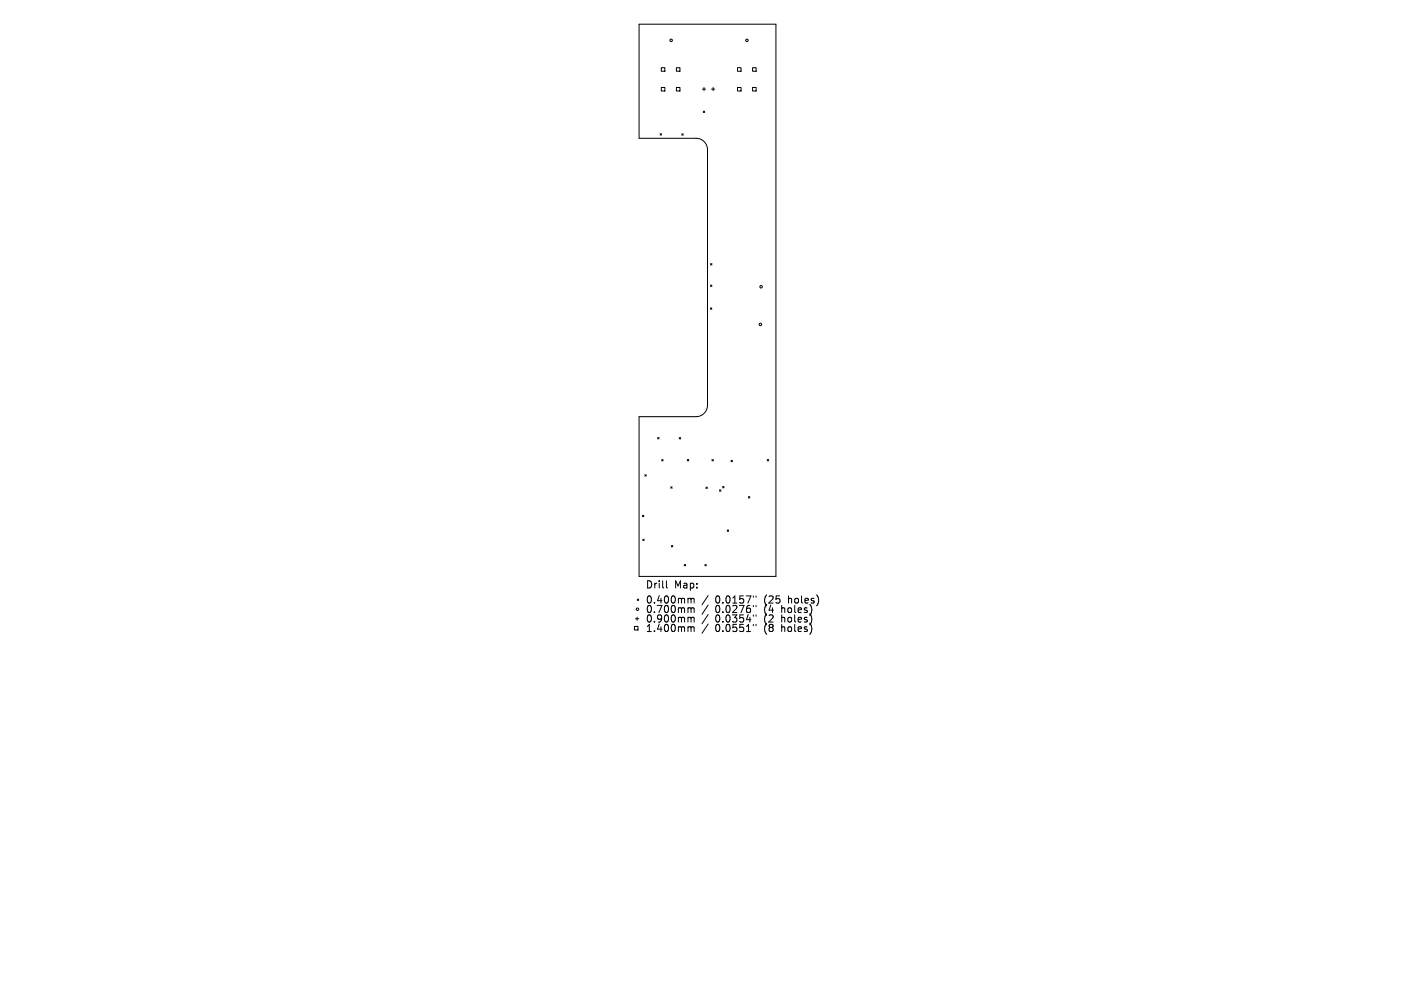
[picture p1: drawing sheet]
<svg xmlns="http://www.w3.org/2000/svg" width="297mm" height="210mm" viewBox="0 0 297 210" stroke-linecap="round" stroke-linejoin="round" font-family="sans-serif">
<defs><g id="words">
<g font-size="2.1">
<text x="135.6" y="123.6">Drill</text>
<text x="141.5" y="123.6">Map:</text>
<text x="135.6" y="126.8">0.400mm</text>
<text x="135.6" y="128.8">0.700mm</text>
<text x="135.6" y="130.8">0.900mm</text>
<text x="150.1" y="126.8">0.0157&quot;</text>
<text x="150.1" y="128.8">0.0276&quot;</text>
<text x="150.1" y="130.8">0.0354&quot;</text>
<text x="160.4" y="126.8">(25</text>
<text x="160.4" y="128.8">(4</text>
<text x="160.4" y="130.8">(2</text>
<text x="164" y="128.8">holes)</text>
<text x="164" y="130.8">holes)</text>
<text x="165.5" y="126.8">holes)</text>
<text x="135.6" y="132.7">1.400mm</text>
<text x="150.1" y="132.7">0.0551&quot;</text>
<text x="160.4" y="132.7">(8</text>
<text x="164" y="132.7">holes)</text>
</g>
</g></defs>
<g fill="none" stroke="#000" stroke-width=".21">
<path d="M134.1 5.1h28.8v115.8h-28.8v-33.5h12a2.39 2.39 0 0 0 2.4-2.4v-53.6a2.39 2.39 0 0 0-2.4-2.4h-12zM138.8 14.2h.8v.7h-.8zM138.8 18.3h.8v.8h-.8zM142 14.2h.7v.7h-.7zM142 18.3h.7v.8h-.7zM147.4 18.7h.7M147.8 18.4v.6M149.3 18.7h.7M149.7 18.4v.6M154.8 14.2h.7v.7h-.7zM154.8 18.3h.7v.8h-.7zM158 14.2h.7v.7h-.7z"/>
<path d="M158 18.3h.7v.8h-.7zM138.5 28l.3 .4M138.8 28l-.3 .4M143.1 28.1l.3 .3M143.4 28.1l-.3 .3M147.6 23.3l.3 .3M147.9 23.3l-.3 .3M149.1 59.8l.3 .3M149.1 55.3l.3 .3M149.4 59.8l-.3 .3M149.4 55.3l-.3 .3M149.1 64.6l.3 .3"/>
<path d="M149.4 64.6l-.3 .3M135.4 99.6l.3 .3M135.7 99.6l-.3 .3M138 91.8l.3 .3M138.3 91.8l-.3 .3M138.9 96.4l.3 .3M139.2 96.4l-.3 .3M142.6 91.8l.3 .3M142.9 91.8l-.3 .3M144.3 96.4l.3 .3M144.6 96.4l-.3 .3M149.4 96.4l.3 .3"/>
<path d="M149.7 96.4l-.3 .3M153.4 96.6l.3 .3M153.7 96.6l-.3 .3M161 96.4l.3 .3M161.3 96.4l-.3 .3M134.8 108.1l.3 .3M134.9 113.1l.3 .3M135.1 108.1l-.3 .3M135.2 113.1l-.3 .3M140.8 102.1l.3 .3M140.9 114.4l.3 .3M141.1 102.1l-.3 .3"/>
<path d="M141.2 114.4l-.3 .3M143.6 118.4l.3 .3M143.9 118.4l-.3 .3M147.9 118.4l.3 .3M148.2 102.2l.3 .3M148.2 118.4l-.3 .3M148.5 102.2l-.3 .3M151 102.8l.3 .3M151.3 102.8l-.3 .3M151.7 102.1l.3 .3M152 102.1l-.3 .3M152.6 111.2l.3 .3"/>
<path d="M152.9 111.2l-.3 .3M157.1 104.2l.3 .3M157.4 104.2l-.3 .3M133.2 131.4h.7v.8h-.7zM133.4 129.8h.7M133.7 129.5v.6M133.8 125.7l.3 .3M134.1 125.7l-.3 .3M139.9 121.9v1.2l.2 .3M144.8 125.5l.2 .2M144.8 127.5l.2 .2M144.8 129.5l.2 .2"/>
<path d="M144.8 131.5l.2 .2M145 125.7v.8M145 127.7v.8M145 129.7v.8M145 131.7v.8M145 125.7l.3-.2 .3 .1 .1 .9M145 127.7l.3-.2 .3 .1 .1 .9M145 129.7l.3-.2 .3 .1 .1 .9M145 131.7l.3-.2 .3 .1 .1 .9M148.6 124.9l-1.3 2M148.6 126.9l-1.3 2M148.6 128.9l-1.3 2"/>
<path d="M148.6 130.9l-1.3 2M158.1 125v.3M158.1 127v.3M158.1 129v.3M158.1 131v.3M158.7 125v.3M158.7 127v.3M158.7 129v.3M158.7 131v.3M170.3 129.4v1M170.3 131.4v1M170.4 127.8l-.1 .6"/>
<path d="M171.8 125.4v1.1"/>
<circle cx="140.9" cy="8.5" r=".26"/>
<circle cx="156.8" cy="8.5" r=".26"/>
<circle cx="159.6" cy="68.1" r=".26"/>
<circle cx="159.7" cy="60.2" r=".26"/>
<circle cx="133.8" cy="127.8" r=".26"/>
</g>
<use href="#words"/>
</svg>
